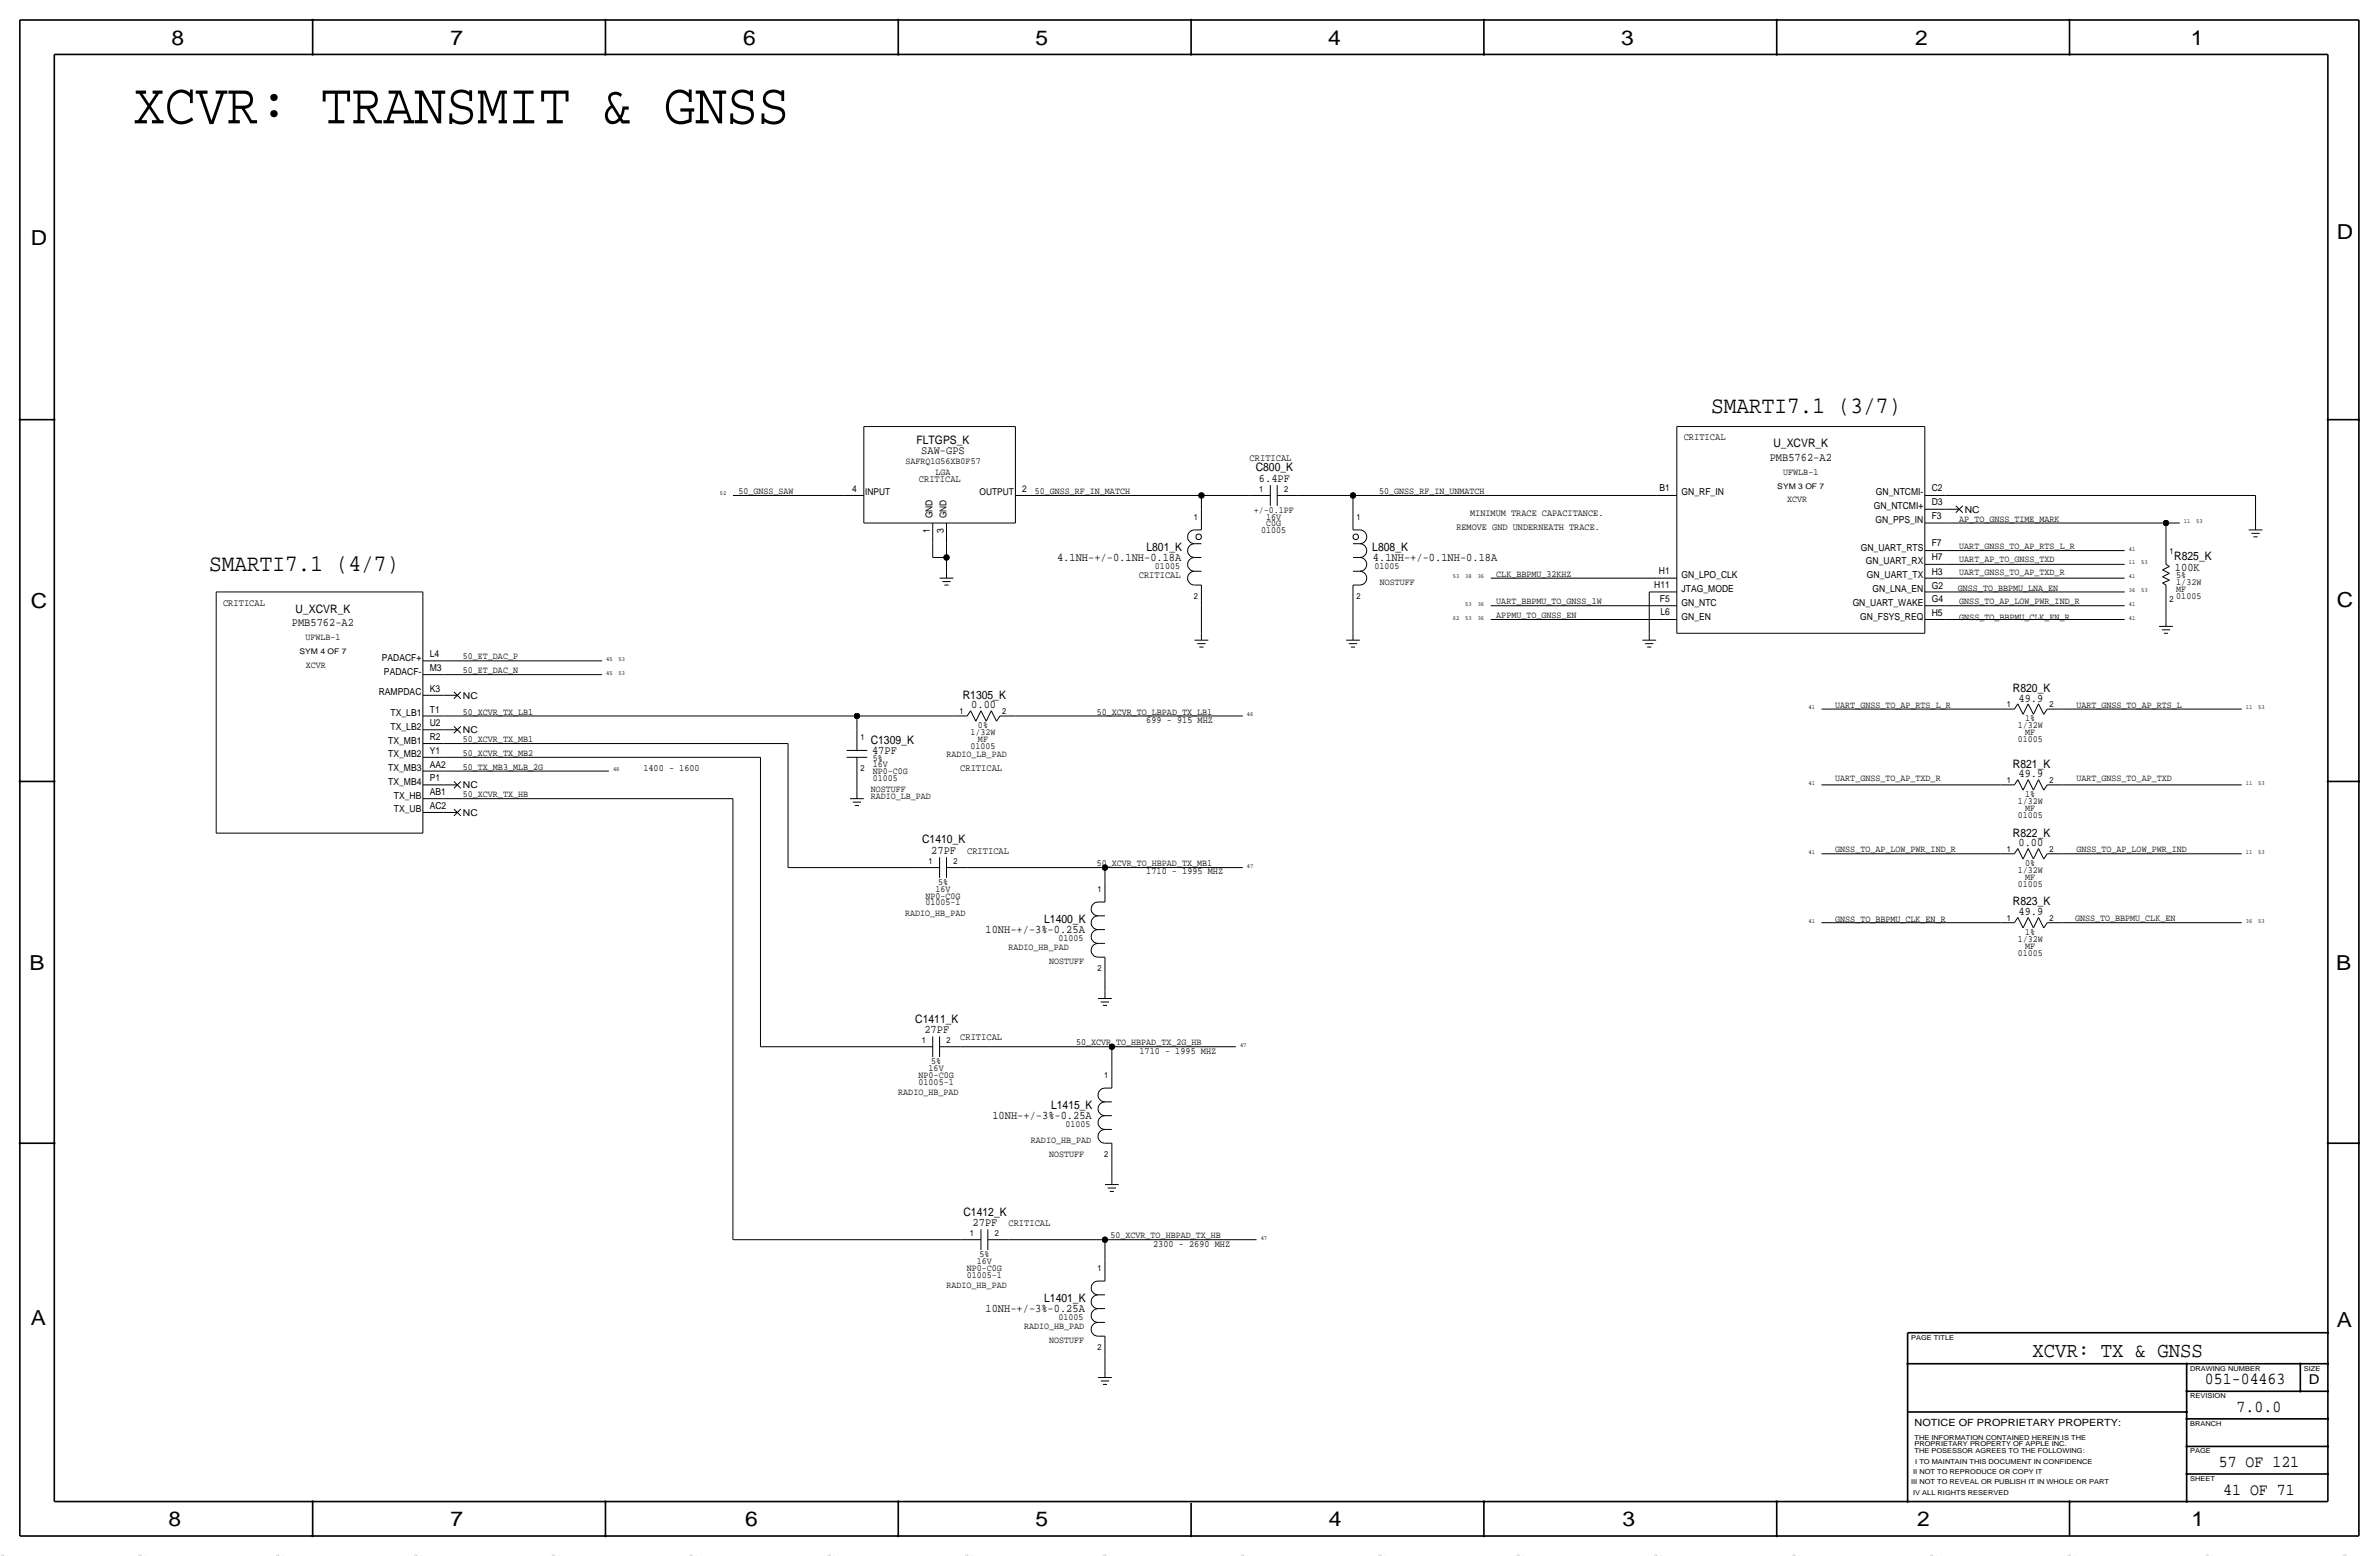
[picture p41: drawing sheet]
<svg xmlns="http://www.w3.org/2000/svg" width="877mm" height="574mm" viewBox="0 0 877 574" stroke-linecap="round" stroke-linejoin="round" font-family="sans-serif">
<defs><g id="words">
<text font-size="21.5" x="49.2" y="45.5">XCVR: TRANSMIT &amp; GNSS</text>
<g font-size="8.7">
<text x="630.9" y="152.1">SMARTI7.1 (3/7)</text>
<text x="77.2" y="210.6">SMARTI7.1 (4/7)</text>
</g>
<text font-size="7.8" x="749.4" y="500.1">XCVR: TX &amp; GNSS</text>
<g font-size="7.6">
<text x="63.2" y="16.5">8</text>
<text x="166.1" y="16.5">7</text>
<text x="274" y="16.5">6</text>
<text x="381.7" y="16.5">5</text>
<text x="489.7" y="16.5">4</text>
<text x="597.6" y="16.5">3</text>
<text x="706.1" y="16.5">2</text>
<text x="807.7" y="16.5">1</text>
<text x="861.5" y="88.1">D</text>
<text x="11.4" y="90.4">D</text>
<text x="11.4" y="224.3">C</text>
<text x="861.5" y="223.8">C</text>
<text x="10.9" y="357.6">B</text>
<text x="861.3" y="357.4">B</text>
<text x="11.4" y="488.4">A</text>
<text x="861.5" y="489.2">A</text>
<text x="62.2" y="562.6">8</text>
<text x="166.1" y="562.6">7</text>
<text x="274.8" y="562.6">6</text>
<text x="381.7" y="562.6">5</text>
<text x="489.9" y="562.6">4</text>
<text x="598.1" y="562.6">3</text>
<text x="706.8" y="562.6">2</text>
<text x="807.9" y="562.6">1</text>
</g>
<g font-size="6.2">
<text x="812.9" y="510.3">051-04463</text>
<text x="824.6" y="520.4">7.0.0</text>
<text x="818" y="540.8">57 OF 121</text>
<text x="819.6" y="550.9">41 OF 71</text>
</g>
<text font-size="5" x="851.2" y="510.3">D</text>
<g font-size="4.3">
<text x="337.9" y="163.6">FLTGPS_K</text>
<text x="339.7" y="167.4">SAW-GPS</text>
<text x="653.8" y="164.8">U_XCVR_K</text>
<text x="462.9" y="173.7">C800_K</text>
<text x="652.4" y="169.9">PMB5762-A2</text>
<text x="464.1" y="177.5">6.4PF</text>
<text x="422.6" y="202.9">L801_K</text>
<text x="505.9" y="202.9">L808_K</text>
<text x="389.7" y="206.8">4.1NH-+/-0.1NH-0.18A</text>
<text x="506.2" y="206.8">4.1NH-+/-0.1NH-0.18A</text>
<text x="801.6" y="206.5">R825_K</text>
<text x="801.8" y="210.3">100K</text>
<text x="109" y="225.8">U_XCVR_K</text>
<text x="107.6" y="230.9">PMB5762-A2</text>
<text x="354.9" y="257.6">R1305_K</text>
<text x="742.1" y="255">R820_K</text>
<text x="358.1" y="261.1">0.00</text>
<text x="744.2" y="258.6">49.9</text>
<text x="321" y="274.1">C1309_K</text>
<text x="321.5" y="277.9">47PF</text>
<text x="742.1" y="283">R821_K</text>
<text x="744.2" y="286.5">49.9</text>
<text x="340" y="310.9">C1410_K</text>
<text x="742.1" y="308.4">R822_K</text>
<text x="744.2" y="311.9">0.00</text>
<text x="343.3" y="314.7">27PF</text>
<text x="742.1" y="333.8">R823_K</text>
<text x="385" y="340.1">L1400_K</text>
<text x="744.2" y="337.3">49.9</text>
<text x="363.3" y="343.9">10NH-+/-3%-0.25A</text>
<text x="337.4" y="376.9">C1411_K</text>
<text x="340.8" y="380.7">27PF</text>
<text x="365.8" y="412.5">10NH-+/-3%-0.25A</text>
<text x="387.5" y="408.7">L1415_K</text>
<text x="355.2" y="448.1">C1412_K</text>
<text x="358.6" y="451.9">27PF</text>
<text x="385" y="479.8">L1401_K</text>
<text x="363.3" y="483.6">10NH-+/-3%-0.25A</text>
</g>
<text font-size="3.7" x="705.8" y="525.5">NOTICE OF PROPRIETARY PROPERTY:</text>
<g font-size="3.6">
<text x="620.7" y="162.3">CRITICAL</text>
<text x="460.7" y="169.9">CRITICAL</text>
<text x="338.8" y="177.5">CRITICAL</text>
<text x="419.9" y="213.1">CRITICAL</text>
<text x="82.2" y="223.3">CRITICAL</text>
<text x="354" y="284.2">CRITICAL</text>
<text x="356.6" y="314.7">CRITICAL</text>
<text x="354" y="383.3">CRITICAL</text>
<text x="371.8" y="451.9">CRITICAL</text>
</g>
<g font-size="3.5">
<text x="333.8" y="171.2">SAFRQ1G56XB0F57</text>
<text x="344.9" y="175">LGA</text>
<text x="657.4" y="175">UFWLB-1</text>
<text x="272.2" y="182.1">50_GNSS_SAW</text>
<text x="314.2" y="181.4">4</text>
<text x="319" y="182.6">INPUT</text>
<text x="361.2" y="182.6">OUTPUT</text>
<text x="376.9" y="181.4">2</text>
<text x="381.5" y="182.1">50_GNSS_RF_IN_MATCH</text>
<text x="508.5" y="182.1">50_GNSS_RF_IN_UNMATCH</text>
<text x="611.8" y="181.1">B1</text>
<text x="620" y="182.6">GN_RF_IN</text>
<text x="658.8" y="185.2">XCVR</text>
<text x="691.6" y="182.6">GN_NTCMI-</text>
<text x="712.2" y="181.1">C2</text>
<text x="343.8" y="191.1" transform="rotate(-90 343.8 191.1)">GND</text>
<text x="348.9" y="191" transform="rotate(-90 348.9 191)">GND</text>
<text x="462.2" y="189">+/-0.1PF</text>
<text x="466.8" y="191.5">16V</text>
<text x="542" y="190.2">MINIMUM TRACE CAPACITANCE.</text>
<text x="690.8" y="187.7">GN_NTCMI+</text>
<text x="712.2" y="191.3">F3</text>
<text x="712.2" y="186.2">D3</text>
<text x="724.4" y="189">NC</text>
<text x="342.8" y="196.6" transform="rotate(-90 342.8 196.6)">1</text>
<text x="347.9" y="196.6" transform="rotate(-90 347.9 196.6)">3</text>
<text x="465" y="196.6">01005</text>
<text x="466.8" y="194.1">C0G</text>
<text x="536.9" y="195.3">REMOVE GND UNDERNEATH TRACE.</text>
<text x="691.4" y="192.8">GN_PPS_IN</text>
<text x="722.3" y="192.3">AP_TO_GNSS_TIME_MARK</text>
<text x="686" y="202.9">GN_UART_RTS</text>
<text x="712.2" y="201.4">F7</text>
<text x="722.3" y="202.5">UART_GNSS_TO_AP_RTS_L_R</text>
<text x="425.8" y="209.8">01005</text>
<text x="506.7" y="209.8">01005</text>
<text x="687.9" y="208">GN_UART_RX</text>
<text x="712.2" y="206.5">H7</text>
<text x="722.3" y="207">UART_AP_TO_GNSS_TXD</text>
<text x="508.7" y="215.6">NOSTUFF</text>
<text x="551.6" y="212.6">CLK_BBPMU_32KHZ</text>
<text x="611.6" y="211.6">H1</text>
<text x="620" y="213.1">GN_LPO_CLK</text>
<text x="688.3" y="213.1">GN_UART_TX</text>
<text x="712.2" y="211.8">H3</text>
<text x="722.3" y="211.8">UART_GNSS_TO_AP_TXD_R</text>
<text x="802.3" y="213.1">5%</text>
<text x="802.3" y="215.6">1/32W</text>
<text x="609.9" y="216.7">H11</text>
<text x="612" y="221.7">F5</text>
<text x="620" y="218.2">JTAG_MODE</text>
<text x="690.4" y="218.2">GN_LNA_EN</text>
<text x="712.2" y="222">G4</text>
<text x="712.2" y="216.9">G2</text>
<text x="721.8" y="217.7">GNSS_TO_BBPMU_LNA_EN</text>
<text x="802.3" y="220.7">01005</text>
<text x="802.3" y="218.2">MF</text>
<text x="551.6" y="227.8">APPMU_TO_GNSS_EN</text>
<text x="551.6" y="222.8">UART_BBPMU_TO_GNSS_1W</text>
<text x="612.1" y="226.8">L6</text>
<text x="620" y="223.3">GN_NTC</text>
<text x="683" y="223.3">GN_UART_WAKE</text>
<text x="712.2" y="227.1">H5</text>
<text x="722.3" y="222.8">GNSS_TO_AP_LOW_PWR_IND_R</text>
<text x="620" y="228.3">GN_EN</text>
<text x="685.8" y="228.3">GN_FSYS_REQ</text>
<text x="722.3" y="228.3">GNSS_TO_BBPMU_CLK_EN_R</text>
<text x="112.6" y="236">UFWLB-1</text>
<text x="140.8" y="243.6">PADACF+</text>
<text x="158.4" y="242.3">L4</text>
<text x="170.6" y="243.1">50_ET_DAC_P</text>
<text x="112.7" y="246.1">XCVR</text>
<text x="141.6" y="248.7">PADACF-</text>
<text x="158.4" y="247.4">M3</text>
<text x="170.6" y="248.2">50_ET_DAC_N</text>
<text x="139.6" y="256.3">RAMPDAC</text>
<text x="158.4" y="255">K3</text>
<text x="170.6" y="257.6">NC</text>
<text x="144" y="263.9">TX_LB1</text>
<text x="158.4" y="262.6">T1</text>
<text x="170.6" y="263.4">50_XCVR_TX_LB1</text>
<text x="404.3" y="263.4">50_XCVR_TO_LBPAD_TX_LB1</text>
<text x="676.6" y="261">UART_GNSS_TO_AP_RTS_L_R</text>
<text x="765.5" y="261">UART_GNSS_TO_AP_RTS_L</text>
<text x="144" y="269">TX_LB2</text>
<text x="158.4" y="267.7">U2</text>
<text x="360.6" y="268.5">0%</text>
<text x="422.6" y="266.4">699 - 915 MHZ</text>
<text x="743.9" y="268.5">1/32W</text>
<text x="746.6" y="265.9">1%</text>
<text x="143.1" y="274.1">TX_MB1</text>
<text x="158.4" y="272.8">R2</text>
<text x="170.6" y="273.6">50_XCVR_TX_MB1</text>
<text x="170.6" y="270.3">NC</text>
<text x="357.8" y="271">1/32W</text>
<text x="360.6" y="273.6">MF</text>
<text x="743.9" y="273.6">01005</text>
<text x="746.6" y="271">MF</text>
<text x="143.1" y="279.1">TX_MB2</text>
<text x="158.4" y="277.9">Y1</text>
<text x="170.6" y="278.6">50_XCVR_TX_MB2</text>
<text x="321.8" y="280.4">5%</text>
<text x="348.9" y="279.1">RADIO_LB_PAD</text>
<text x="357.8" y="276.1">01005</text>
<text x="143.1" y="284.2">TX_MB3</text>
<text x="158.4" y="283">AA2</text>
<text x="170.6" y="283.7">50_TX_MB3_MLB_2G</text>
<text x="237.2" y="284.2">1400 - 1600</text>
<text x="321.8" y="282.7">16V</text>
<text x="321.8" y="285.2">NP0-C0G</text>
<text x="321.8" y="287.8">01005</text>
<text x="143.1" y="289.3">TX_MB4</text>
<text x="158.4" y="288">P1</text>
<text x="158.4" y="293.1">AB1</text>
<text x="170.6" y="293.9">50_XCVR_TX_HB</text>
<text x="170.6" y="290.6">NC</text>
<text x="321" y="291.8">NOSTUFF</text>
<text x="676.6" y="288">UART_GNSS_TO_AP_TXD_R</text>
<text x="746.6" y="293.9">1%</text>
<text x="765.5" y="288">UART_GNSS_TO_AP_TXD</text>
<text x="145.2" y="299.5">TX_UB</text>
<text x="145.2" y="294.4">TX_HB</text>
<text x="158.4" y="298.2">AC2</text>
<text x="321" y="294.4">RADIO_LB_PAD</text>
<text x="743.9" y="296.4">1/32W</text>
<text x="746.6" y="299">MF</text>
<text x="170.6" y="300.7">NC</text>
<text x="743.9" y="301.5">01005</text>
<text x="676.6" y="314.2">GNSS_TO_AP_LOW_PWR_IND_R</text>
<text x="765.5" y="314.2">GNSS_TO_AP_LOW_PWR_IND</text>
<text x="404.3" y="319.3">50_XCVR_TO_HBPAD_TX_MB1</text>
<text x="422.6" y="322.3">1710 - 1995 MHZ</text>
<text x="743.9" y="321.8">1/32W</text>
<text x="746.6" y="319.3">0%</text>
<text x="344.9" y="328.7">16V</text>
<text x="345.8" y="326.1">5%</text>
<text x="743.9" y="326.9">01005</text>
<text x="746.6" y="324.4">MF</text>
<text x="341.2" y="333.8">01005-1</text>
<text x="341.2" y="331.2">NP0-C0G</text>
<text x="333.7" y="337.6">RADIO_HB_PAD</text>
<text x="676.6" y="339.7">GNSS_TO_BBPMU_CLK_EN_R</text>
<text x="765" y="339.6">GNSS_TO_BBPMU_CLK_EN</text>
<text x="390.2" y="347">01005</text>
<text x="743.9" y="347.2">1/32W</text>
<text x="746.6" y="344.7">1%</text>
<text x="371.8" y="350.3">RADIO_HB_PAD</text>
<text x="743.9" y="352.3">01005</text>
<text x="746.6" y="349.8">MF</text>
<text x="386.8" y="355.3">NOSTUFF</text>
<text x="396.7" y="385.3">50_XCVR_TO_HBPAD_TX_2G_HB</text>
<text x="420.1" y="388.4">1710 - 1995 MHZ</text>
<text x="342.4" y="394.7">16V</text>
<text x="343.3" y="392.2">5%</text>
<text x="338.7" y="399.8">01005-1</text>
<text x="338.7" y="397.3">NP0-C0G</text>
<text x="331.2" y="403.6">RADIO_HB_PAD</text>
<text x="392.8" y="415.5">01005</text>
<text x="380.1" y="421.4">RADIO_HB_PAD</text>
<text x="386.8" y="426.5">NOSTUFF</text>
<text x="409.4" y="456.4">50_XCVR_TO_HBPAD_TX_HB</text>
<text x="425.1" y="459.5">2300 - 2690 MHZ</text>
<text x="360.1" y="465.8">16V</text>
<text x="361.1" y="463.3">5%</text>
<text x="356.4" y="470.9">01005-1</text>
<text x="356.4" y="468.4">NP0-C0G</text>
<text x="348.9" y="474.7">RADIO_HB_PAD</text>
<text x="377.5" y="490">RADIO_HB_PAD</text>
<text x="390.2" y="486.7">01005</text>
<text x="386.8" y="495">NOSTUFF</text>
</g>
<g font-size="3.1">
<text x="464.3" y="181.4">1</text>
<text x="473.4" y="181.4">2</text>
<text x="440.1" y="191.5">1</text>
<text x="500.1" y="191.5">1</text>
<text x="799.8" y="204.2">1</text>
<text x="440.1" y="220.7">2</text>
<text x="500.1" y="220.7">2</text>
<text x="799.8" y="222">2</text>
<text x="353.8" y="263.1">1</text>
<text x="369.5" y="263.1">2</text>
<text x="739.8" y="260.6">1</text>
<text x="755.6" y="260.6">2</text>
<text x="317.2" y="272.8">1</text>
<text x="317.2" y="284.2">2</text>
<text x="739.8" y="288.5">1</text>
<text x="755.6" y="288.5">2</text>
<text x="739.8" y="313.9">1</text>
<text x="755.6" y="313.9">2</text>
<text x="342.3" y="318.5">1</text>
<text x="351.5" y="318.5">2</text>
<text x="404.6" y="328.7">1</text>
<text x="739.8" y="339.3">1</text>
<text x="755.6" y="339.3">2</text>
<text x="404.6" y="357.9">2</text>
<text x="339.8" y="384.6">1</text>
<text x="348.9" y="384.6">2</text>
<text x="407.1" y="397.3">1</text>
<text x="407.1" y="426.5">2</text>
<text x="357.6" y="455.7">1</text>
<text x="366.7" y="455.7">2</text>
<text x="404.6" y="468.4">1</text>
<text x="404.6" y="497.6">2</text>
</g>
<g font-size="2.9">
<text x="655.2" y="180.1">SYM 3 OF 7</text>
<text x="110.4" y="241">SYM 4 OF 7</text>
</g>
<g font-size="2.8" fill="#b6b6b4">
<text x="0" y="573.5" transform="rotate(45 0 573.5)">=</text>
<text x="101.6" y="573.5" transform="rotate(45 101.6 573.5)">=</text>
<text x="152.4" y="573.5" transform="rotate(45 152.4 573.5)">=</text>
<text x="203.2" y="573.5" transform="rotate(45 203.2 573.5)">=</text>
<text x="355.6" y="573.5" transform="rotate(45 355.6 573.5)">=</text>
<text x="406.4" y="573.5" transform="rotate(45 406.4 573.5)">=</text>
<text x="457.2" y="573.5" transform="rotate(45 457.2 573.5)">=</text>
<text x="609.6" y="573.5" transform="rotate(45 609.6 573.5)">=</text>
<text x="660.4" y="573.5" transform="rotate(45 660.4 573.5)">=</text>
<text x="711.2" y="573.5" transform="rotate(45 711.2 573.5)">=</text>
<text x="863.6" y="573.5" transform="rotate(45 863.6 573.5)">=</text>
</g>
<g font-size="2.5">
<text x="704.5" y="493.8">PAGE TITLE</text>
<text x="807.4" y="505.2">DRAWING NUMBER</text>
<text x="849.3" y="505.2">SIZE</text>
<text x="807.4" y="515.4">REVISION</text>
<text x="807.4" y="525.5">BRANCH</text>
<text x="705.8" y="533.1">PROPRIETARY PROPERTY OF APPLE INC.</text>
<text x="705.8" y="530.6">THE INFORMATION CONTAINED HEREIN IS THE</text>
<text x="705.8" y="535.7">THE POSESSOR AGREES TO THE FOLLOWING:</text>
<text x="706.1" y="539.5">I TO MAINTAIN THIS DOCUMENT IN CONFIDENCE</text>
<text x="807.4" y="535.7">PAGE</text>
<text x="705.3" y="543.3">II NOT TO REPRODUCE OR COPY IT</text>
<text x="807.4" y="545.8">SHEET</text>
<text x="704.5" y="547.1">III NOT TO REVEAL OR PUBLISH IT IN WHOLE OR PART</text>
<text x="705.3" y="550.9">IV ALL RIGHTS RESERVED</text>
</g>
<g font-size="2.3">
<text x="265.4" y="182.6">52</text>
<text x="805.1" y="192.8">11</text>
<text x="809.7" y="192.8">53</text>
<text x="784.8" y="202.9">41</text>
<text x="784.8" y="208">11</text>
<text x="789.4" y="208">53</text>
<text x="535.6" y="213.1">53</text>
<text x="540.2" y="213.1">38</text>
<text x="544.8" y="213.1">36</text>
<text x="784.8" y="213.1">41</text>
<text x="784.8" y="218.2">36</text>
<text x="789.4" y="218.2">53</text>
<text x="540.2" y="223.3">53</text>
<text x="544.8" y="223.3">36</text>
<text x="784.8" y="223.3">41</text>
<text x="535.6" y="228.3">62</text>
<text x="540.2" y="228.3">53</text>
<text x="544.8" y="228.3">36</text>
<text x="784.8" y="228.3">41</text>
<text x="223.5" y="243.6">45</text>
<text x="228" y="243.6">53</text>
<text x="223.5" y="248.7">45</text>
<text x="228" y="248.7">53</text>
<text x="459.7" y="263.9">46</text>
<text x="666.7" y="261.4">41</text>
<text x="828" y="261.4">11</text>
<text x="832.6" y="261.4">53</text>
<text x="226" y="284.2">48</text>
<text x="666.7" y="289.3">41</text>
<text x="828" y="289.3">11</text>
<text x="832.6" y="289.3">53</text>
<text x="666.7" y="314.7">41</text>
<text x="828" y="314.7">11</text>
<text x="832.6" y="314.7">53</text>
<text x="459.7" y="319.8">47</text>
<text x="666.7" y="340.1">41</text>
<text x="828" y="340.1">36</text>
<text x="832.6" y="340.1">53</text>
<text x="457.1" y="385.8">47</text>
<text x="464.8" y="456.9">47</text>
</g>
</g></defs>
<g fill="none" stroke="#000" stroke-width=".37">
<path d="M318.5 157.2v35.6zM318.5 157.2h55.8zM374.3 157.2v35.6zM618.2 157.2v76.2zM618.2 157.2h91.4zM709.6 157.2v76.2zM468.3 178.8v7.6zM470.9 178.8v7.6zM270.2 182.6h40.6zM310.8 182.6h7.7zM318.5 192.8h55.8zM343.9 192.8v7.6z"/>
<path d="M348.9 192.8v7.6zM374.3 182.6h7.7zM382 182.6h60.9zM440.4 195.3h2.5zM440.4 195.3a2.54 2.54 0 0 0-2.5 2.6 2.54 2.54 0 0 0 2.5 2.5 2.54 2.54 0 0 0-2.5 2.5 2.54 2.54 0 0 0 2.5 2.6 2.54 2.54 0 0 0-2.5 2.5 2.54 2.54 0 0 0 2.4 2.6 2.54 2.54 0 0 0-2.4 2.5 2.54 2.54 0 0 0 2.4 2.5M442.9 182.6v5.1zM442.9 182.6h17.8zM442.9 187.7v7.6zM460.7 182.6h7.6zM470.9 182.6h7.6zM478.5 182.6h20.3zM498.8 182.6h111.8z"/>
<path d="M498.8 182.6v5.1zM498.8 195.3h2.5zM498.8 187.7v7.6zM501.3 195.3a2.54 2.54 0 0 1 2.6 2.6 2.54 2.54 0 0 1-2.6 2.5 2.54 2.54 0 0 1 2.6 2.5 2.54 2.54 0 0 1-2.6 2.6 2.54 2.54 0 0 1 2.6 2.5 2.54 2.54 0 0 1-2.6 2.6 2.54 2.54 0 0 1 2.6 2.5 2.54 2.54 0 0 1-2.6 2.5M610.6 182.6h7.6zM709.6 182.6h7.6zM709.6 192.8h7.6zM709.6 187.7h7.6zM717.2 182.6h114.3zM717.2 187.7h5.1zM717.2 192.8h81.3zM721.1 186.4l2.5 2.6z"/>
<path d="M723.6 186.4l-2.5 2.6zM798.5 192.8v7.6zM798.5 192.8h5.1zM829 195.3h5.1zM830 196.6h3.1zM830.8 197.9h1.5zM831.5 182.6v10.2zM831.5 192.8v2.5zM79.7 218.2v88.9zM79.7 218.2h76.2zM155.9 218.2v88.9zM343.9 200.4v5.1z"/>
<path d="M343.9 205.5h5zM346.4 213.1h5.1zM347.4 214.4h3.1zM348.2 215.6h1.5zM348.9 205.5v5.1zM348.9 200.4v5.1zM348.9 210.6v2.5zM440.4 200.4h2.5zM440.4 205.5h2.5zM440.4 210.6h2.5zM440.4 215.6h2.5zM442.9 215.6v7.7z"/>
<path d="M498.8 200.4h2.5zM498.8 205.5h2.5zM498.8 210.6h2.5zM498.8 215.6h2.5zM498.8 215.6v7.7zM549.6 213.1h61zM608 218.2h2.6zM608 218.2v15.2zM610.6 213.1h7.6zM610.6 218.2h7.6zM709.6 202.9h7.6zM709.6 208h7.6z"/>
<path d="M709.6 213.1h7.6zM709.6 218.2h7.6zM717.2 218.2h66.1zM717.2 213.1h66.1zM717.2 208h66.1zM717.2 202.9h66.1zM797.3 214.9l1.2 .7zM797.3 214.9l2.5-1zM797.3 212.6l2.5 1.3zM797.3 212.6l2.5-1.3zM797.3 210.1l2.5 1.2zM797.3 210.1l2.5-1.3z"/>
<path d="M798.5 215.6v7.7zM798.5 200.4v7.6zM798.5 208l1.3 .8zM440.4 236h5.1zM441.4 237.2h3.1zM442.2 238.5h1.5zM442.9 223.3v10.1zM442.9 233.4v2.6zM496.3 236h5zM497.3 237.2h3zM498 238.5h1.6zM498.8 223.3v10.1z"/>
<path d="M498.8 233.4v2.6zM549.6 228.3h61zM549.6 223.3h61zM605.5 236h5.1zM606.5 237.2h3.1zM607.3 238.5h1.5zM608 233.4v2.6zM610.6 223.3h7.6zM610.6 228.3h7.6zM618.2 233.4h91.4zM709.6 228.3h7.6zM709.6 223.3h7.6z"/>
<path d="M717.2 223.3h66.1zM717.2 228.3h66.1zM796 230.9h5.1zM797 232.2h3.1zM797.8 233.4h1.5zM798.5 223.3v5zM798.5 228.3v2.6zM155.9 248.7h7.6zM155.9 256.3h7.6zM155.9 243.6h7.6zM163.5 256.3h5.1zM163.5 243.6h58.4z"/>
<path d="M163.5 248.7h58.4zM167.3 255l2.6 2.6zM169.9 255l-2.6 2.6zM743.9 259.4l-1.3 2zM743.9 259.4l1.9 3.9zM747.7 259.4l-1.9 3.9zM747.7 259.4l2 3.9zM751.5 259.4l2 3.9zM751.5 259.4l-1.8 3.9zM155.9 263.9h7.6zM155.9 269h7.6zM155.9 274.1h7.6z"/>
<path d="M155.9 279.1h7.6zM163.5 269h5.1zM163.5 279.1h116.9zM163.5 274.1h127zM163.5 263.9h152.4zM167.3 267.7l2.6 2.6zM169.9 267.7l-2.6 2.6zM280.4 279.1v106.7zM290.5 274.1v45.7zM312.1 276.6h7.6zM312.1 279.1h7.6zM315.9 263.9v5.1z"/>
<path d="M315.9 263.9h35.6zM315.9 269v7.6zM315.9 279.1v7.7zM351.5 263.9h5.1zM357.8 262l-1.2 1.9zM357.8 262l2 3.8zM361.6 262l-1.8 3.8zM361.6 262l2 3.8zM365.5 262l1.9 3.8zM365.5 262l-1.9 3.8zM368.7 263.9h5.6zM368.7 263.9l-1.3 1.9z"/>
<path d="M374.3 263.9h83.9zM671.5 261.4h66.1zM737.6 261.4h5zM754.7 261.4h5.7zM754.7 261.4l-1.2 1.9zM760.4 261.4h66.1zM155.9 289.3h7.6zM155.9 284.2h7.6zM155.9 294.4h7.6zM155.9 299.5h7.6zM163.5 289.3h5.1zM163.5 299.5h5.1z"/>
<path d="M163.5 294.4h106.7zM163.5 284.2h61zM167.3 298.2l2.6 2.5zM167.3 288l2.6 2.6zM167.3 290.6l2.6-2.6zM270.2 294.4v162.5zM313.4 294.4h5.1zM314.4 295.7h3zM315.2 296.9h1.5zM315.9 286.8v5zM315.9 291.8v2.6zM671.5 289.3h66.1z"/>
<path d="M737.6 289.3h5zM743.9 287.4l-1.3 1.9zM743.9 287.4l1.9 3.8zM747.7 287.4l-1.9 3.8zM747.7 287.4l2 3.8zM751.5 287.4l2 3.8zM751.5 287.4l-1.8 3.8zM754.7 289.3h5.7zM754.7 289.3l-1.2 1.9zM760.4 289.3h66.1zM79.7 307.1h76.2zM167.3 300.7l2.6-2.5z"/>
<path d="M290.5 319.8h48.3zM338.8 319.8h7.6zM346.4 316v7.6zM348.9 319.8h7.7zM348.9 316v7.6zM356.6 319.8h50.8zM407.4 319.8h50.8zM407.4 319.8v5.1zM671.5 314.7h66.1zM737.6 314.7h5zM743.9 312.8l-1.3 1.9zM743.9 312.8l1.9 3.8z"/>
<path d="M747.7 312.8l-1.9 3.8zM747.7 312.8l2 3.8zM751.5 312.8l2 3.8zM751.5 312.8l-1.8 3.8zM754.7 314.7h5.7zM754.7 314.7l-1.2 1.9zM760.4 314.7h66.1zM404.8 337.6h2.6zM404.8 332.5h2.6zM404.8 332.5a2.54 2.54 0 0 0-2.5 2.5 2.54 2.54 0 0 0 2.5 2.6 2.54 2.54 0 0 0-2.5 2.5 2.54 2.54 0 0 0 2.5 2.5 2.54 2.54 0 0 0-2.5 2.6 2.54 2.54 0 0 0 2.5 2.5 2.54 2.54 0 0 0-2.5 2.5 2.54 2.54 0 0 0 2.5 2.6M407.4 324.9v7.6zM743.9 338.2l-1.3 1.9z"/>
<path d="M743.9 338.2l1.9 3.8zM747.7 338.2l-1.9 3.8zM747.7 338.2l2 3.8zM751.5 338.2l2 3.8zM751.5 338.2l-1.8 3.8zM404.8 352.8h2.6zM404.8 347.7h2.6zM404.8 342.6h2.6zM407.4 352.8v7.6zM671.5 340.1h66.1zM737.6 340.1h5zM754.7 340.1h5.7z"/>
<path d="M754.7 340.1l-1.2 1.9zM760.4 340.1h66.1zM404.8 368h5.1zM405.8 369.3h3.1zM406.6 370.6h1.5zM407.4 360.4v5.1zM407.4 365.5v2.5zM280.4 385.8h55.8zM336.2 385.8h7.7zM343.9 382v7.6zM346.4 385.8h7.6zM346.4 382v7.6z"/>
<path d="M354 385.8h55.9zM409.9 385.8h45.7zM409.9 385.8v7.6zM409.9 393.4v7.7zM407.4 416.3h2.5zM407.4 411.2h2.5zM407.4 406.1h2.5zM407.4 401.1h2.5zM407.4 416.3a2.54 2.54 0 0 0-2.6 2.5 2.54 2.54 0 0 0 2.5 2.6M407.4 406.1a2.54 2.54 0 0 0-2.6 2.6 2.54 2.54 0 0 0 2.5 2.5M407.4 401.1a2.54 2.54 0 0 0-2.6 2.5 2.54 2.54 0 0 0 2.5 2.5M407.4 411.2a2.54 2.54 0 0 0-2.6 2.5 2.54 2.54 0 0 0 2.5 2.6"/>
<path d="M407.4 436.6h5zM407.4 421.4h2.5zM408.4 437.9h3zM409.1 439.2h1.6zM409.9 429v5.1zM409.9 434.1v2.5zM409.9 421.4v7.6zM270.2 456.9h83.8zM354 456.9h7.6zM361.6 453.1v7.7zM364.2 456.9h7.6zM364.2 453.1v7.7z"/>
<path d="M371.8 456.9h35.6zM407.4 456.9h55.8zM407.4 456.9v7.7zM404.8 477.3h2.6zM404.8 472.2h2.6zM404.8 472.2a2.54 2.54 0 0 0-2.5 2.5 2.54 2.54 0 0 0 2.5 2.6 2.54 2.54 0 0 0-2.5 2.5 2.54 2.54 0 0 0 2.5 2.5 2.54 2.54 0 0 0-2.5 2.6 2.54 2.54 0 0 0 2.5 2.5 2.54 2.54 0 0 0-2.5 2.5 2.54 2.54 0 0 0 2.5 2.6M407.4 464.6v7.6zM404.8 492.5h2.6zM404.8 487.4h2.6zM404.8 482.3h2.6zM407.4 492.5v7.6zM404.8 507.7h5.1z"/>
<path d="M405.8 509h3.1zM406.6 510.3h1.5zM407.4 500.1v5.1zM407.4 505.2v2.5z"/>
<circle cx="441.9" cy="197.9" r="1.02"/>
<circle cx="499.8" cy="197.9" r="1.02"/>
</g>
<g fill="#000" stroke="#000" stroke-width=".37">
<path d="M115.1 7.2h.4v.3h-.4zM115.1 19.9h.4v.3h-.4zM223 7.2h.4v.3h-.4zM223 19.9h.4v.3h-.4zM331 19.9h.4v.3h-.4zM331 7.2h.4v.3h-.4zM438.9 7.2h.4v.3h-.4zM438.9 19.9h.4v.3h-.4zM546.9 7.2h.4v.3h-.4zM546.9 19.9h.4v.3h-.4zM654.8 19.9h.4v.3h-.4zM654.8 7.2h.4v.3h-.4z"/>
<path d="M762.8 19.9h.4v.3h-.4zM762.8 7.2h.4v.3h-.4zM7.1 154.5h.4v.4h-.4zM19.8 154.5h.4v.4h-.4zM858 154.5h.4v.4h-.4zM869.5 154.5h.3v.4h-.3zM7.1 287.9h.4v.3h-.4zM19.8 287.9h.4v.3h-.4zM858 287.9h.4v.3h-.4zM869.5 287.9h.3v.3h-.3zM7.1 421.2h.4v.4h-.4zM19.8 421.2h.4v.4h-.4z"/>
<path d="M858 421.2h.4v.4h-.4zM869.5 421.2h.3v.4h-.3zM858 491.1h.4v.3h-.4zM703.1 502.5h.4v.3h-.4zM806 502.5h.3v.3h-.3zM806 512.7h.3v.3h-.3zM847.9 512.7h.3v.3h-.3zM847.9 502.5h.3v.3h-.3zM858 502.5h.4v.3h-.4zM858 512.7h.4v.3h-.4zM806 520.3h.3v.3h-.3zM806 522.8h.3v.4h-.3z"/>
<path d="M806 533h.3v.3h-.3zM858 522.8h.4v.4h-.4zM858 533h.4v.3h-.4zM115.1 553.3h.4v.3h-.4zM223 553.3h.4v.3h-.4zM331 553.3h.4v.3h-.4zM546.9 553.3h.4v.3h-.4zM654.8 553.3h.4v.3h-.4zM703.1 553.3h.4v.3h-.4zM762.8 553.3h.4v.3h-.4zM806 543.1h.3v.4h-.3zM806 553.3h.3v.3h-.3z"/>
<path d="M858 543.1h.4v.4h-.4zM115.1 566h.4v.3h-.4zM223 566h.4v.3h-.4zM331 566h.4v.3h-.4zM438.9 566h.4v.3h-.4zM546.9 566h.4v.3h-.4zM654.8 566h.4v.3h-.4z"/>
<circle cx="442.9" cy="182.6" r="1.02"/>
<circle cx="498.8" cy="182.6" r="1.02"/>
<circle cx="798.5" cy="192.8" r="1.02"/>
<circle cx="348.9" cy="205.5" r="1.02"/>
<circle cx="315.9" cy="263.9" r="1.02"/>
<circle cx="407.4" cy="319.8" r="1.02"/>
<circle cx="409.9" cy="385.8" r="1.02"/>
<circle cx="407.4" cy="456.9" r="1.02"/>
</g>
<g fill="none" stroke="#000" stroke-width=".6" stroke-linecap="butt">
<path d="M7.3 7.4v558.8zM7.3 7.4h862.3zM115.3 7.4v12.7zM223.2 7.4v12.7zM331.2 7.4v12.7zM439.1 7.4v12.7zM547.1 7.4v12.7zM655 7.4v12.7zM763 7.4v12.7zM869.6 7.4v558.8zM20 20.1v533.4zM20 20.1h838.2z"/>
<path d="M858.2 20.1v533.4zM7.3 154.7h12.7zM858.2 154.7h11.4zM7.3 288h12.7zM858.2 288h11.4zM7.3 421.4h12.7zM858.2 421.4h11.4zM703.3 491.2h154.9zM703.3 491.2v62.3zM703.3 502.7h154.9zM806.1 502.7v50.8zM806.1 512.8h52.1z"/>
<path d="M848.1 502.7v10.1zM703.3 520.4h102.8zM806.1 533.1h52.1zM806.1 523h52.1zM20 553.5h838.2zM115.3 553.5v12.7zM223.2 553.5v12.7zM331.2 553.5v12.7zM439.1 554v12.2zM547.1 553.5v12.7zM655 553.5v12.7zM763 553.5v12.7z"/>
<path d="M806.1 543.3h52.1zM7.3 566.2h862.3z"/>
</g>
<use href="#words"/>
</svg>
